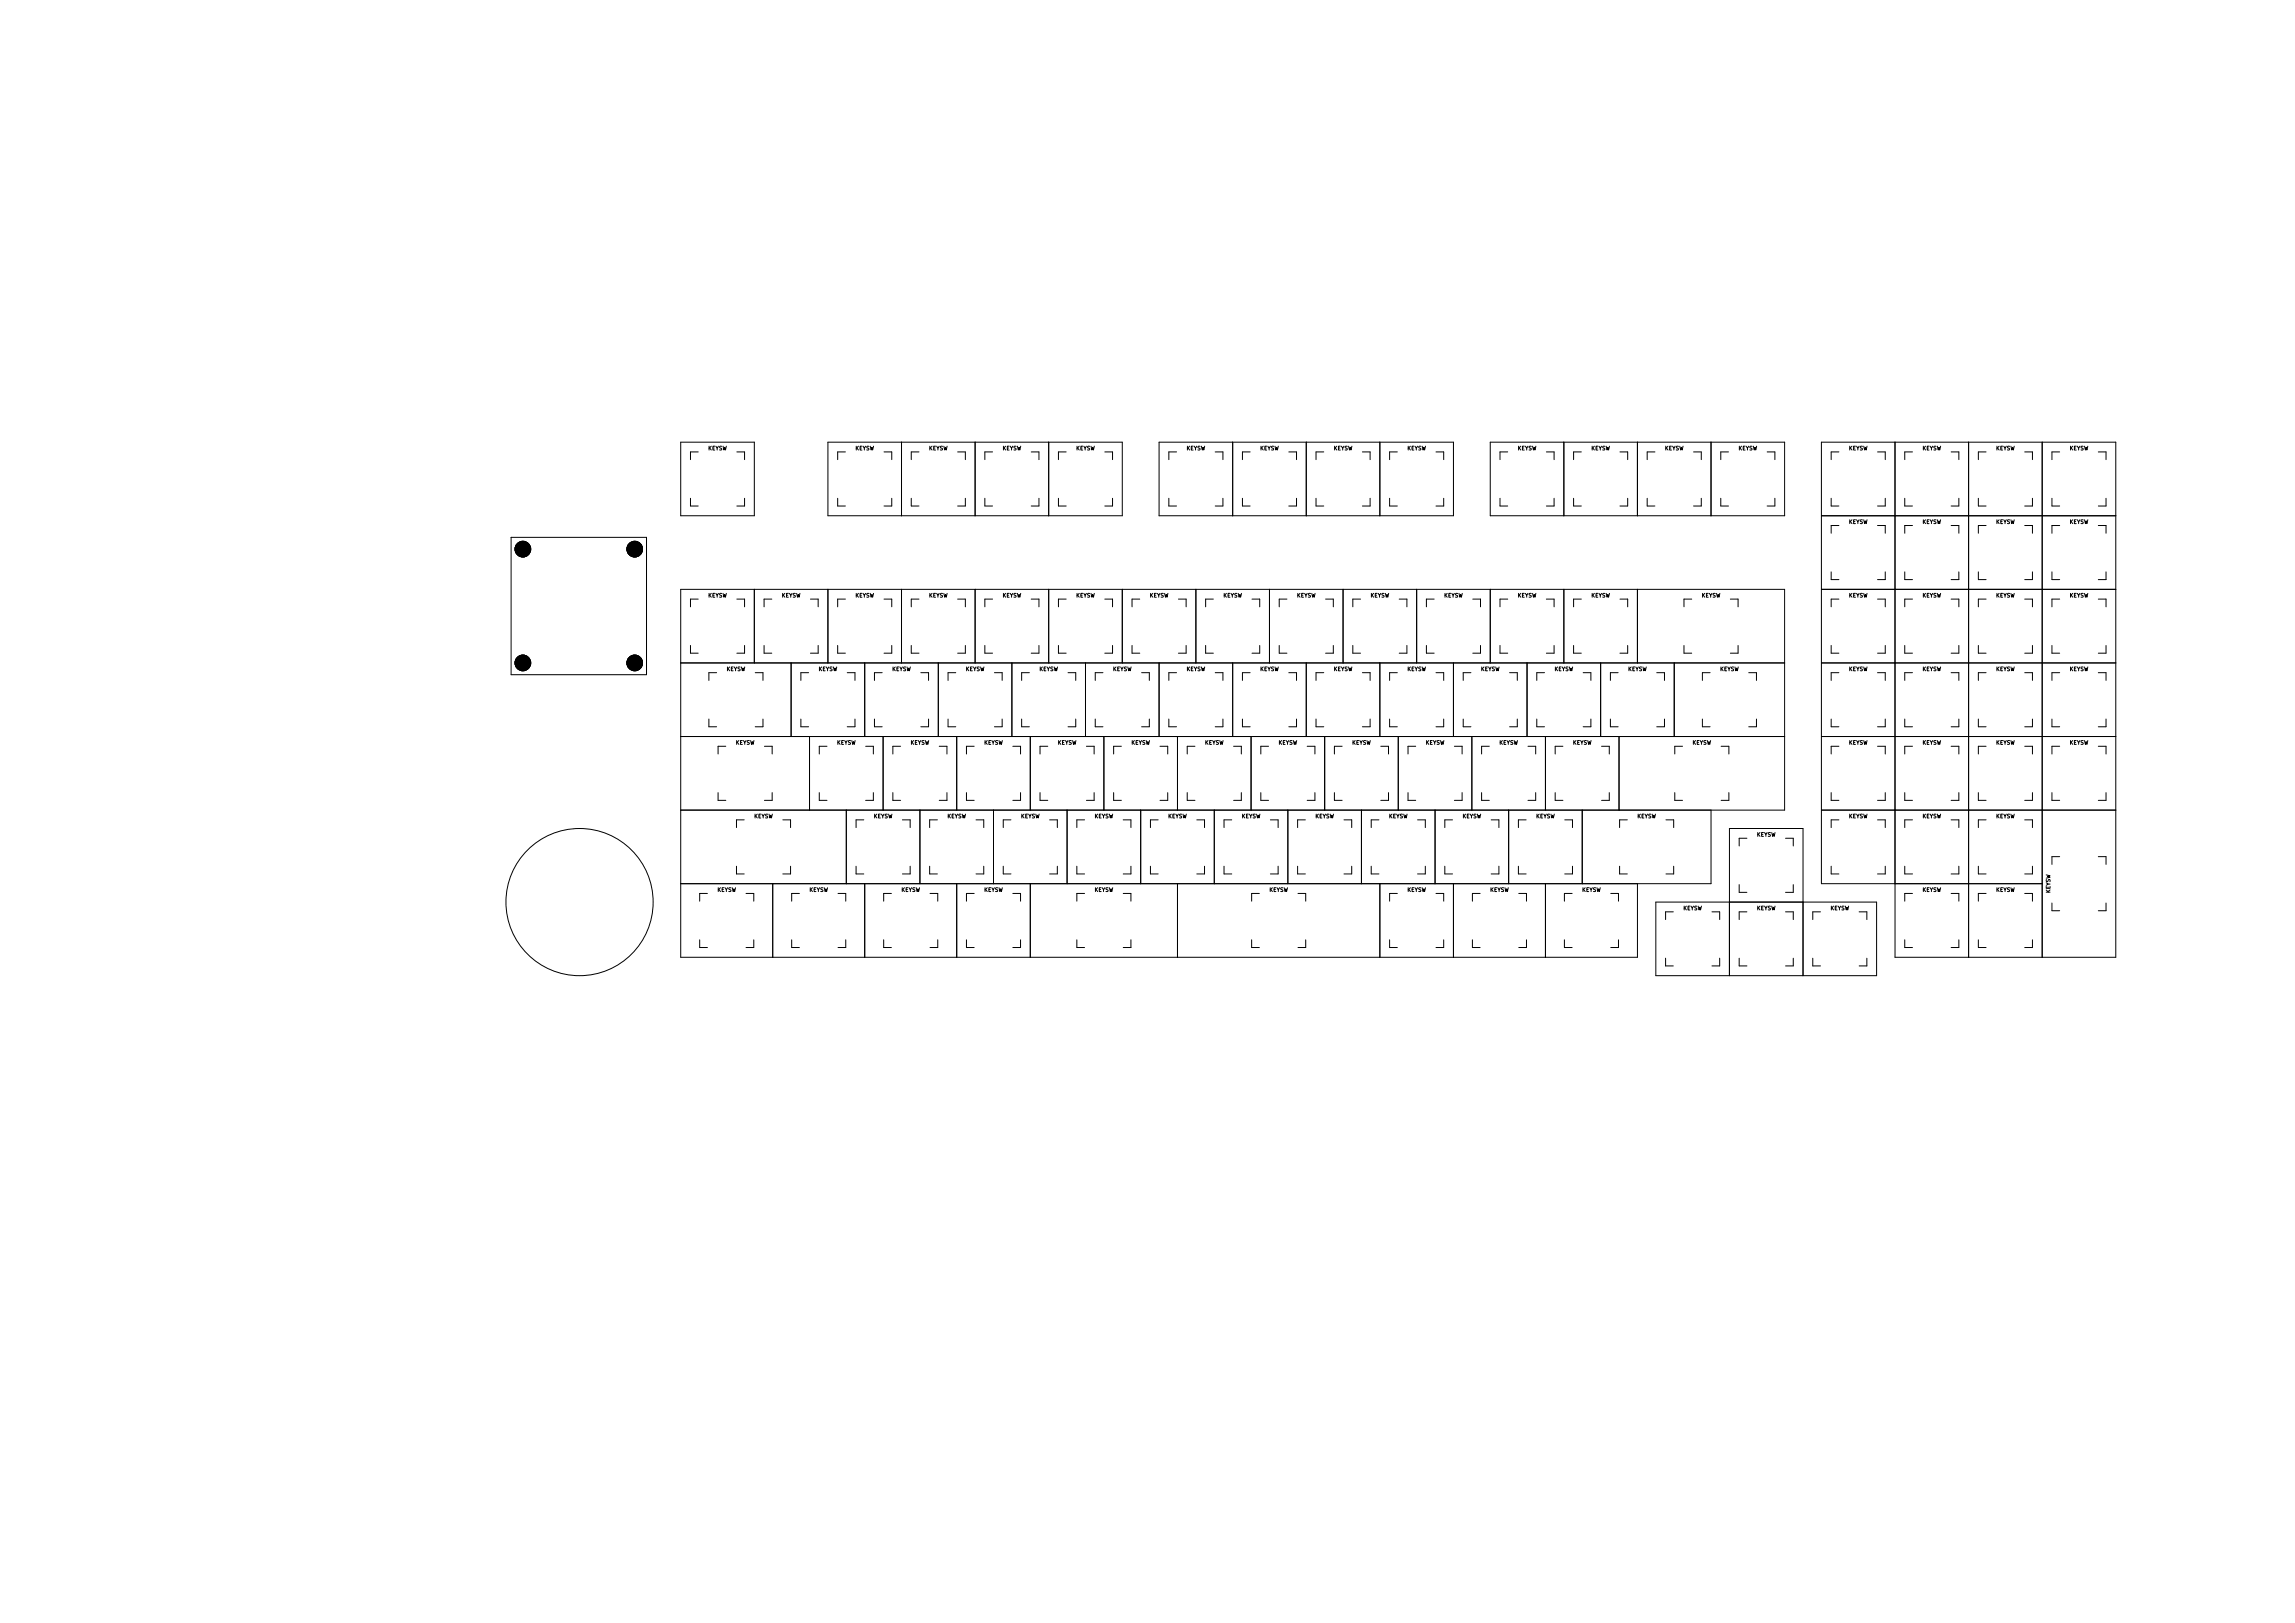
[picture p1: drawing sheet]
<svg xmlns="http://www.w3.org/2000/svg" width="594mm" height="420mm" viewBox="0 0 594 420" stroke-linecap="round" stroke-linejoin="round" font-family="sans-serif">
<defs><g id="words">
<g font-size="1.4">
<text x="183.2" y="116.6">KEYSW</text>
<text x="221.3" y="116.6">KEYSW</text>
<text x="240.3" y="116.6">KEYSW</text>
<text x="259.4" y="116.6">KEYSW</text>
<text x="278.4" y="116.6">KEYSW</text>
<text x="307" y="116.6">KEYSW</text>
<text x="326.1" y="116.6">KEYSW</text>
<text x="345.1" y="116.6">KEYSW</text>
<text x="364.2" y="116.6">KEYSW</text>
<text x="392.7" y="116.6">KEYSW</text>
<text x="411.8" y="116.6">KEYSW</text>
<text x="430.8" y="116.6">KEYSW</text>
<text x="449.9" y="116.6">KEYSW</text>
<text x="478.5" y="116.6">KEYSW</text>
<text x="497.5" y="116.6">KEYSW</text>
<text x="516.6" y="116.6">KEYSW</text>
<text x="535.6" y="116.6">KEYSW</text>
<text x="478.5" y="135.6">KEYSW</text>
<text x="497.5" y="135.6">KEYSW</text>
<text x="516.6" y="135.6">KEYSW</text>
<text x="535.6" y="135.6">KEYSW</text>
<text x="183.2" y="154.7">KEYSW</text>
<text x="202.2" y="154.7">KEYSW</text>
<text x="221.3" y="154.7">KEYSW</text>
<text x="240.3" y="154.7">KEYSW</text>
<text x="259.4" y="154.7">KEYSW</text>
<text x="278.4" y="154.7">KEYSW</text>
<text x="297.5" y="154.7">KEYSW</text>
<text x="316.5" y="154.7">KEYSW</text>
<text x="335.6" y="154.7">KEYSW</text>
<text x="354.6" y="154.7">KEYSW</text>
<text x="373.7" y="154.7">KEYSW</text>
<text x="392.7" y="154.7">KEYSW</text>
<text x="411.8" y="154.7">KEYSW</text>
<text x="440.4" y="154.7">KEYSW</text>
<text x="478.5" y="154.7">KEYSW</text>
<text x="497.5" y="154.7">KEYSW</text>
<text x="516.6" y="154.7">KEYSW</text>
<text x="535.6" y="154.7">KEYSW</text>
<text x="187.9" y="173.7">KEYSW</text>
<text x="211.8" y="173.7">KEYSW</text>
<text x="230.8" y="173.7">KEYSW</text>
<text x="249.9" y="173.7">KEYSW</text>
<text x="268.9" y="173.7">KEYSW</text>
<text x="288" y="173.7">KEYSW</text>
<text x="307" y="173.7">KEYSW</text>
<text x="326.1" y="173.7">KEYSW</text>
<text x="345.1" y="173.7">KEYSW</text>
<text x="364.2" y="173.7">KEYSW</text>
<text x="383.2" y="173.7">KEYSW</text>
<text x="402.3" y="173.7">KEYSW</text>
<text x="421.3" y="173.7">KEYSW</text>
<text x="445.1" y="173.7">KEYSW</text>
<text x="478.5" y="173.7">KEYSW</text>
<text x="497.5" y="173.7">KEYSW</text>
<text x="516.6" y="173.7">KEYSW</text>
<text x="535.6" y="173.7">KEYSW</text>
<text x="190.3" y="192.8">KEYSW</text>
<text x="216.5" y="192.8">KEYSW</text>
<text x="235.6" y="192.8">KEYSW</text>
<text x="254.6" y="192.8">KEYSW</text>
<text x="273.7" y="192.8">KEYSW</text>
<text x="292.7" y="192.8">KEYSW</text>
<text x="311.8" y="192.8">KEYSW</text>
<text x="330.8" y="192.8">KEYSW</text>
<text x="349.9" y="192.8">KEYSW</text>
<text x="368.9" y="192.8">KEYSW</text>
<text x="388" y="192.8">KEYSW</text>
<text x="407" y="192.8">KEYSW</text>
<text x="438" y="192.8">KEYSW</text>
<text x="478.5" y="192.8">KEYSW</text>
<text x="497.5" y="192.8">KEYSW</text>
<text x="516.6" y="192.8">KEYSW</text>
<text x="535.6" y="192.8">KEYSW</text>
<text x="195.1" y="211.8">KEYSW</text>
<text x="226" y="211.8">KEYSW</text>
<text x="245.1" y="211.8">KEYSW</text>
<text x="264.1" y="211.8">KEYSW</text>
<text x="283.2" y="211.8">KEYSW</text>
<text x="302.2" y="211.8">KEYSW</text>
<text x="321.3" y="211.8">KEYSW</text>
<text x="340.3" y="211.8">KEYSW</text>
<text x="359.4" y="211.8">KEYSW</text>
<text x="378.4" y="211.8">KEYSW</text>
<text x="397.5" y="211.8">KEYSW</text>
<text x="423.7" y="211.8">KEYSW</text>
<text x="478.5" y="211.8">KEYSW</text>
<text x="497.5" y="211.8">KEYSW</text>
<text x="516.6" y="211.8">KEYSW</text>
<text x="454.6" y="216.6">KEYSW</text>
<text x="185.6" y="230.9">KEYSW</text>
<text x="209.4" y="230.9">KEYSW</text>
<text x="233.2" y="230.9">KEYSW</text>
<text x="254.6" y="230.9">KEYSW</text>
<text x="283.2" y="230.9">KEYSW</text>
<text x="328.4" y="230.9">KEYSW</text>
<text x="364.2" y="230.9">KEYSW</text>
<text x="385.6" y="230.9">KEYSW</text>
<text x="409.4" y="230.9">KEYSW</text>
<text x="497.5" y="230.9">KEYSW</text>
<text x="516.6" y="230.9">KEYSW</text>
<text x="530.7" y="231.3" transform="rotate(-90 530.7 231.3)">KEYSW</text>
<text x="435.6" y="235.6">KEYSW</text>
<text x="454.6" y="235.6">KEYSW</text>
<text x="473.7" y="235.6">KEYSW</text>
</g>
</g></defs>
<g fill="none" stroke="#000" stroke-width=".26">
<path d="M176.2 114.5h19.1v19h-19.1zM180.7 117h-2v2M190.7 117h2v2M214.3 114.5h76.2v19h-76.2zM218.8 117h-2v2M228.8 117h2v2M233.4 114.5v19M237.9 117h-2v2M247.9 117h2v2M252.4 114.5v19M256.9 117h-2v2M266.9 117h2v2"/>
<path d="M271.5 114.5v19M276 117h-2v2M286 117h2v2M300 114.5h76.2v19h-76.2zM304.6 117h-2v2M314.6 117h2v2M319.1 114.5v19M323.6 117h-2v2M333.6 117h2v2M338.1 114.5v19M342.7 117h-2v2M352.7 117h2v2"/>
<path d="M357.2 114.5v19M361.7 117h-2v2M371.7 117h2v2M385.8 114.5h76.2v19h-76.2zM390.3 117h-2v2M400.3 117h2v2M404.8 114.5v19M409.3 117h-2v2M419.3 117h2v2M423.9 114.5v19M428.4 117h-2v2M438.4 117h2v2"/>
<path d="M442.9 114.5v19M447.4 117h-2v2M457.4 117h2v2M476 117h-2v2M486 117h2v2M490.5 114.5v133.3h57.2v-133.3h-76.2v114.3h57.1M495.1 117h-2v2M505.1 117h2v2M509.6 114.5v133.3M514.1 117h-2v2M524.1 117h2v2M528.6 114.5v133.3"/>
<path d="M533.2 117h-2v2M543.2 117h2v2M132.3 139.1h35.1v35.6h-35.1zM178.7 129v2h2M192.7 129v2h-2M216.8 129v2h2M230.8 129v2h-2M235.9 129v2h2M249.9 129v2h-2M254.9 129v2h2M268.9 129v2h-2M274 129v2h2"/>
<path d="M288 129v2h-2M302.6 129v2h2M316.6 129v2h-2M321.6 129v2h2M335.6 129v2h-2M340.7 129v2h2M354.7 129v2h-2M359.7 129v2h2M373.7 129v2h-2M388.3 129v2h2M402.3 129v2h-2M407.3 129v2h2"/>
<path d="M421.3 129v2h-2M426.4 129v2h2M440.4 129v2h-2M445.4 129v2h2M459.4 129v2h-2M471.5 133.5h76.2M474 129v2h2M476 136h-2v2M486 136h2v2M488 129v2h-2M493.1 129v2h2M495.1 136h-2v2"/>
<path d="M505.1 136h2v2M507.1 129v2h-2M512.1 129v2h2M514.1 136h-2v2M524.1 136h2v2M526.1 129v2h-2M531.2 129v2h2M533.2 136h-2v2M543.2 136h2v2M545.2 129v2h-2M180.7 155.1h-2v2M190.7 155.1h2v2"/>
<path d="M195.3 152.6v19M199.8 155.1h-2v2M209.8 155.1h2v2M214.3 152.6v19M218.8 155.1h-2v2M228.8 155.1h2v2M233.4 152.6v19M237.9 155.1h-2v2M247.9 155.1h2v2M252.4 152.6v19M256.9 155.1h-2v2M266.9 155.1h2v2"/>
<path d="M271.5 152.6v19M276 155.1h-2v2M286 155.1h2v2M290.5 152.6v19M295 155.1h-2v2M305 155.1h2v2M309.6 152.6v19M314.1 155.1h-2v2M324.1 155.1h2v2M328.6 152.6v19M333.1 155.1h-2v2M343.1 155.1h2v2"/>
<path d="M347.7 152.6v19M352.2 155.1h-2v2M362.2 155.1h2v2M366.7 152.6v19M371.2 155.1h-2v2M381.2 155.1h2v2M385.8 152.6v19M390.3 155.1h-2v2M400.3 155.1h2v2M404.8 152.6v19M409.3 155.1h-2v2M419.3 155.1h2v2"/>
<path d="M423.9 152.6v19M437.9 155.1h-2v2M447.9 155.1h2v2M471.5 152.6h76.2M474 148v2h2M476 155.1h-2v2M486 155.1h2v2M488 148v2h-2M493.1 148v2h2M495.1 155.1h-2v2M505.1 155.1h2v2M507.1 148v2h-2"/>
<path d="M512.1 148v2h2M514.1 155.1h-2v2M524.1 155.1h2v2M526.1 148v2h-2M531.2 148v2h2M533.2 155.1h-2v2M543.2 155.1h2v2M545.2 148v2h-2M176.2 171.6h285.8M178.7 167.1v2h2M185.5 174.1h-2v2M192.7 167.1v2h-2"/>
<path d="M195.5 174.1h2v2M197.8 167.1v2h2M204.8 171.6v19.1M209.3 174.1h-2v2M211.8 167.1v2h-2M216.8 167.1v2h2M219.3 174.1h2v2M223.8 171.6v19.1M228.4 174.1h-2v2M230.8 167.1v2h-2M235.9 167.1v2h2M238.4 174.1h2v2"/>
<path d="M242.9 171.6v19.1M247.4 174.1h-2v2M249.9 167.1v2h-2M254.9 167.1v2h2M257.4 174.1h2v2M261.9 171.6v19.1M266.5 174.1h-2v2M268.9 167.1v2h-2M274 167.1v2h2M276.5 174.1h2v2M281 171.6v19.1M285.5 174.1h-2v2"/>
<path d="M288 167.1v2h-2M293 167.1v2h2M295.5 174.1h2v2M300 171.6v19.1M304.6 174.1h-2v2M307 167.1v2h-2M312.1 167.1v2h2M314.6 174.1h2v2M319.1 171.6v19.1M323.6 174.1h-2v2M326.1 167.1v2h-2M331.1 167.1v2h2"/>
<path d="M333.6 174.1h2v2M338.1 171.6v19.1M342.7 174.1h-2v2M345.1 167.1v2h-2M350.2 167.1v2h2M352.7 174.1h2v2M357.2 171.6v19.1M361.7 174.1h-2v2M364.2 167.1v2h-2M369.2 167.1v2h2M371.7 174.1h2v2M376.2 171.6v19.1"/>
<path d="M380.8 174.1h-2v2M383.2 167.1v2h-2M388.3 167.1v2h2M390.8 174.1h2v2M395.3 171.6v19.1M399.8 174.1h-2v2M402.3 167.1v2h-2M407.3 167.1v2h2M409.8 174.1h2v2M414.3 171.6v19.1M418.9 174.1h-2v2M421.3 167.1v2h-2"/>
<path d="M428.9 174.1h2v2M433.4 171.6v19.1M435.9 167.1v2h2M442.7 174.1h-2v2M449.9 167.1v2h-2M452.7 174.1h2v2M471.5 171.6h76.2M474 167.1v2h2M476 174.1h-2v2M486 174.1h2v2M488 167.1v2h-2M493.1 167.1v2h2"/>
<path d="M495.1 174.1h-2v2M505.1 174.1h2v2M507.1 167.1v2h-2M512.1 167.1v2h2M514.1 174.1h-2v2M524.1 174.1h2v2M526.1 167.1v2h-2M531.2 167.1v2h2M533.2 174.1h-2v2M543.2 174.1h2v2M545.2 167.1v2h-2M176.2 190.7h285.8"/>
<path d="M183.5 186.1v2h2M187.9 193.2h-2v2M197.5 186.1v2h-2M197.9 193.2h2v2M207.3 186.1v2h2M209.5 190.7v19M214.1 193.2h-2v2M221.3 186.1v2h-2M224.1 193.2h2v2M226.4 186.1v2h2M228.6 190.7v19M233.1 193.2h-2v2"/>
<path d="M240.4 186.1v2h-2M243.1 193.2h2v2M245.4 186.1v2h2M247.6 190.7v19M252.2 193.2h-2v2M259.4 186.1v2h-2M262.2 193.2h2v2M264.5 186.1v2h2M266.7 190.7v19M271.2 193.2h-2v2M278.5 186.1v2h-2M281.2 193.2h2v2"/>
<path d="M283.5 186.1v2h2M285.7 190.7v19M290.3 193.2h-2v2M297.5 186.1v2h-2M300.3 193.2h2v2M302.6 186.1v2h2M304.8 190.7v19M309.3 193.2h-2v2M316.6 186.1v2h-2M319.3 193.2h2v2M321.6 186.1v2h2M323.8 190.7v19"/>
<path d="M328.4 193.2h-2v2M335.6 186.1v2h-2M338.4 193.2h2v2M340.7 186.1v2h2M342.9 190.7v19M347.4 193.2h-2v2M354.7 186.1v2h-2M357.4 193.2h2v2M359.7 186.1v2h2M361.9 190.7v19M366.5 193.2h-2v2M373.7 186.1v2h-2"/>
<path d="M376.5 193.2h2v2M378.8 186.1v2h2M381 190.7v19M385.5 193.2h-2v2M392.8 186.1v2h-2M395.5 193.2h2v2M397.8 186.1v2h2M400 190.7v19M404.6 193.2h-2v2M411.8 186.1v2h-2M414.6 193.2h2v2M416.9 186.1v2h2"/>
<path d="M419.1 190.7v19M430.9 186.1v2h-2M435.5 193.2h-2v2M440.7 186.1v2h2M445.5 193.2h2v2M454.7 186.1v2h-2M471.5 190.7h76.2M474 186.1v2h2M476 193.2h-2v2M486 193.2h2v2M488 186.1v2h-2M493.1 186.1v2h2"/>
<path d="M495.1 193.2h-2v2M505.1 193.2h2v2M507.1 186.1v2h-2M512.1 186.1v2h2M514.1 193.2h-2v2M524.1 193.2h2v2M526.1 186.1v2h-2M531.2 186.1v2h2M533.2 193.2h-2v2M543.2 193.2h2v2M545.2 186.1v2h-2M176.2 209.7h285.8v-57.1h-285.8v95.2h247.7v-19"/>
<path d="M185.9 205.2v2h2M192.6 212.2h-2v2M199.9 205.2v2h-2M202.6 212.2h2v2M212.1 205.2v2h2M219.1 209.7v19.1M223.6 212.2h-2v2M226.1 205.2v2h-2M231.1 205.2v2h2M233.6 212.2h2v2M238.1 209.7v19.1M242.7 212.2h-2v2"/>
<path d="M245.1 205.2v2h-2M250.2 205.2v2h2M252.6 212.2h2.1v2M257.2 209.7v19.1M261.7 212.2h-2v2M264.2 205.2v2h-2M269.2 205.2v2h2M271.7 212.2h2v2M276.2 209.7v19.1M280.7 212.2h-2v2M283.2 205.2v2h-2M288.3 205.2v2h2"/>
<path d="M290.8 212.2h2v2M295.3 209.7v19.1M299.8 212.2h-2v2M302.3 205.2v2h-2M307.3 205.2v2h2M309.8 212.2h2v2M314.3 209.7v19.1M318.8 212.2h-2v2M321.3 205.2v2h-2M326.4 205.2v2h2M328.9 212.2h2v2M333.4 209.7v19.1"/>
<path d="M337.9 212.2h-2v2M340.4 205.2v2h-2M345.4 205.2v2h2M347.9 212.2h2v2M352.4 209.7v19.1M356.9 212.2h-2v2M359.4 205.2v2h-2M364.5 205.2v2h2M367 212.2h2v2M371.5 209.7v19.1M376 212.2h-2v2M378.5 205.2v2h-2"/>
<path d="M383.5 205.2v2h2M386 212.2h2v2M390.5 209.7v19.1M395 212.2h-2v2M397.5 205.2v2h-2M402.6 205.2v2h2M405.1 212.2h2v2M409.6 209.7v19.1M416.6 205.2v2h-2M421.2 212.2h-2v2M431.2 212.2h2v2M433.5 205.2v2h2"/>
<path d="M442.9 209.7v19.1h-266.7M447.5 205.2v2h-2M452.2 217h-2v2M462.2 217h2v2M471.5 209.7h76.2M474 205.2v2h2M476 212.2h-2v2M486 212.2h2v2M488 205.2v2h-2M493.1 205.2v2h2M495.1 212.2h-2v2M505.1 212.2h2v2"/>
<path d="M507.1 205.2v2h-2M512.1 205.2v2h2M514.1 212.2h-2v2M524.1 212.2h2v2M526.1 205.2v2h-2M531.2 205.2v2h2M545.2 205.2v2h-2M183.1 231.3h-2v2M190.6 224.2v2h2M193.1 231.3h2v2M200 228.8v19M204.6 224.2v2h-2"/>
<path d="M206.9 231.3h-2v2M216.9 231.3h2v2M221.6 224.2v2h2M223.8 228.8v19M230.7 231.3h-2v2M235.6 224.2v2h-2M240.7 224.2v2h2M240.7 231.3h2v2M247.6 228.8v19M252.2 231.3h-2v2M254.7 224.2v2h-2.1M259.7 224.2v2h2"/>
<path d="M262.2 231.3h2v2M266.7 228.8v19M273.7 224.2v2h-2M278.7 224.2v2h2M280.7 231.3h-2v2M290.8 231.3h2v2M292.8 224.2v2h-2M297.8 224.2v2h2M304.8 228.8v19M311.8 224.2v2h-2M316.8 224.2v2h2M326 231.3h-2v2"/>
<path d="M330.9 224.2v2h-2M335.9 224.2v2h2M336 231.3h2v2M349.9 224.2v2h-2M354.9 224.2v2h2M357.2 228.8v19M361.7 231.3h-2v2M369 224.2v2h-2M371.7 231.3h2v2M374 224.2v2h2M376.2 228.8v19M383.1 231.3h-2v2"/>
<path d="M388 224.2v2h-2M393 224.2v2h2M393.1 231.3h2v2M400 228.8v19M407 231.3h-2v2M407.1 224.2v2h-2M417 231.3h2v2M419.2 224.2v2h2M428.6 233.5h57.2v19.1h-57.2zM433.1 236.1h-2v2M433.2 224.2v2h-2M443.2 236.1h2v2"/>
<path d="M450.2 229v2h2M452.2 236.1h-2v2M462.2 236.1h2v2M464.2 229v2h-2M471.2 236.1h-2v2M474 224.2v2h2M481.3 236.1h2v2M488 224.2v2h-2M493.1 224.2v2h2M495.1 231.3h-2v2M505.1 231.3h2v2M507.1 224.2v2h-2"/>
<path d="M512.1 224.2v2h2M514.1 231.3h-2v2M524.1 231.3h2v2M526.1 224.2v2h-2M531.2 233.8v2h2M533.2 221.8h-2v2M543.2 221.8h2v2M545.2 233.8v2h-2M181.1 243.3v2h2M195.1 243.3v2h-2M204.9 243.3v2h2M218.9 243.3v2h-2"/>
<path d="M228.7 243.3v2h2M242.7 243.3v2h-2M250.2 243.3v2h2M264.2 243.3v2h-2M278.7 243.3v2h2M292.8 243.3v2h-2M324 243.3v2h2M338 243.3v2h-2M359.7 243.3v2h2M373.7 243.3v2h-2M381.1 243.3v2h2M395.1 243.3v2h-2"/>
<path d="M405 243.3v2h2M419 243.3v2h-2M431.1 248.1v2h2M445.2 248.1v2h-2M447.7 252.6v-38.1h19v38.1M450.2 248.1v2h2M464.2 248.1v2h-2M469.2 248.1v2h2M483.3 248.1v2h-2M493.1 243.3v2h2M507.1 243.3v2h-2M512.1 243.3v2h2"/>
<path d="M526.1 243.3v2h-2"/>
<circle cx="150" cy="233.5" r="19"/>
</g>
<g fill="#000" stroke="#000" stroke-width=".26">
<circle cx="135.4" cy="142.2" r="2.02"/>
<circle cx="164.3" cy="142.2" r="2.02"/>
<circle cx="135.4" cy="171.6" r="2.02"/>
<circle cx="164.3" cy="171.6" r="2.02"/>
</g>
<use href="#words"/>
</svg>
